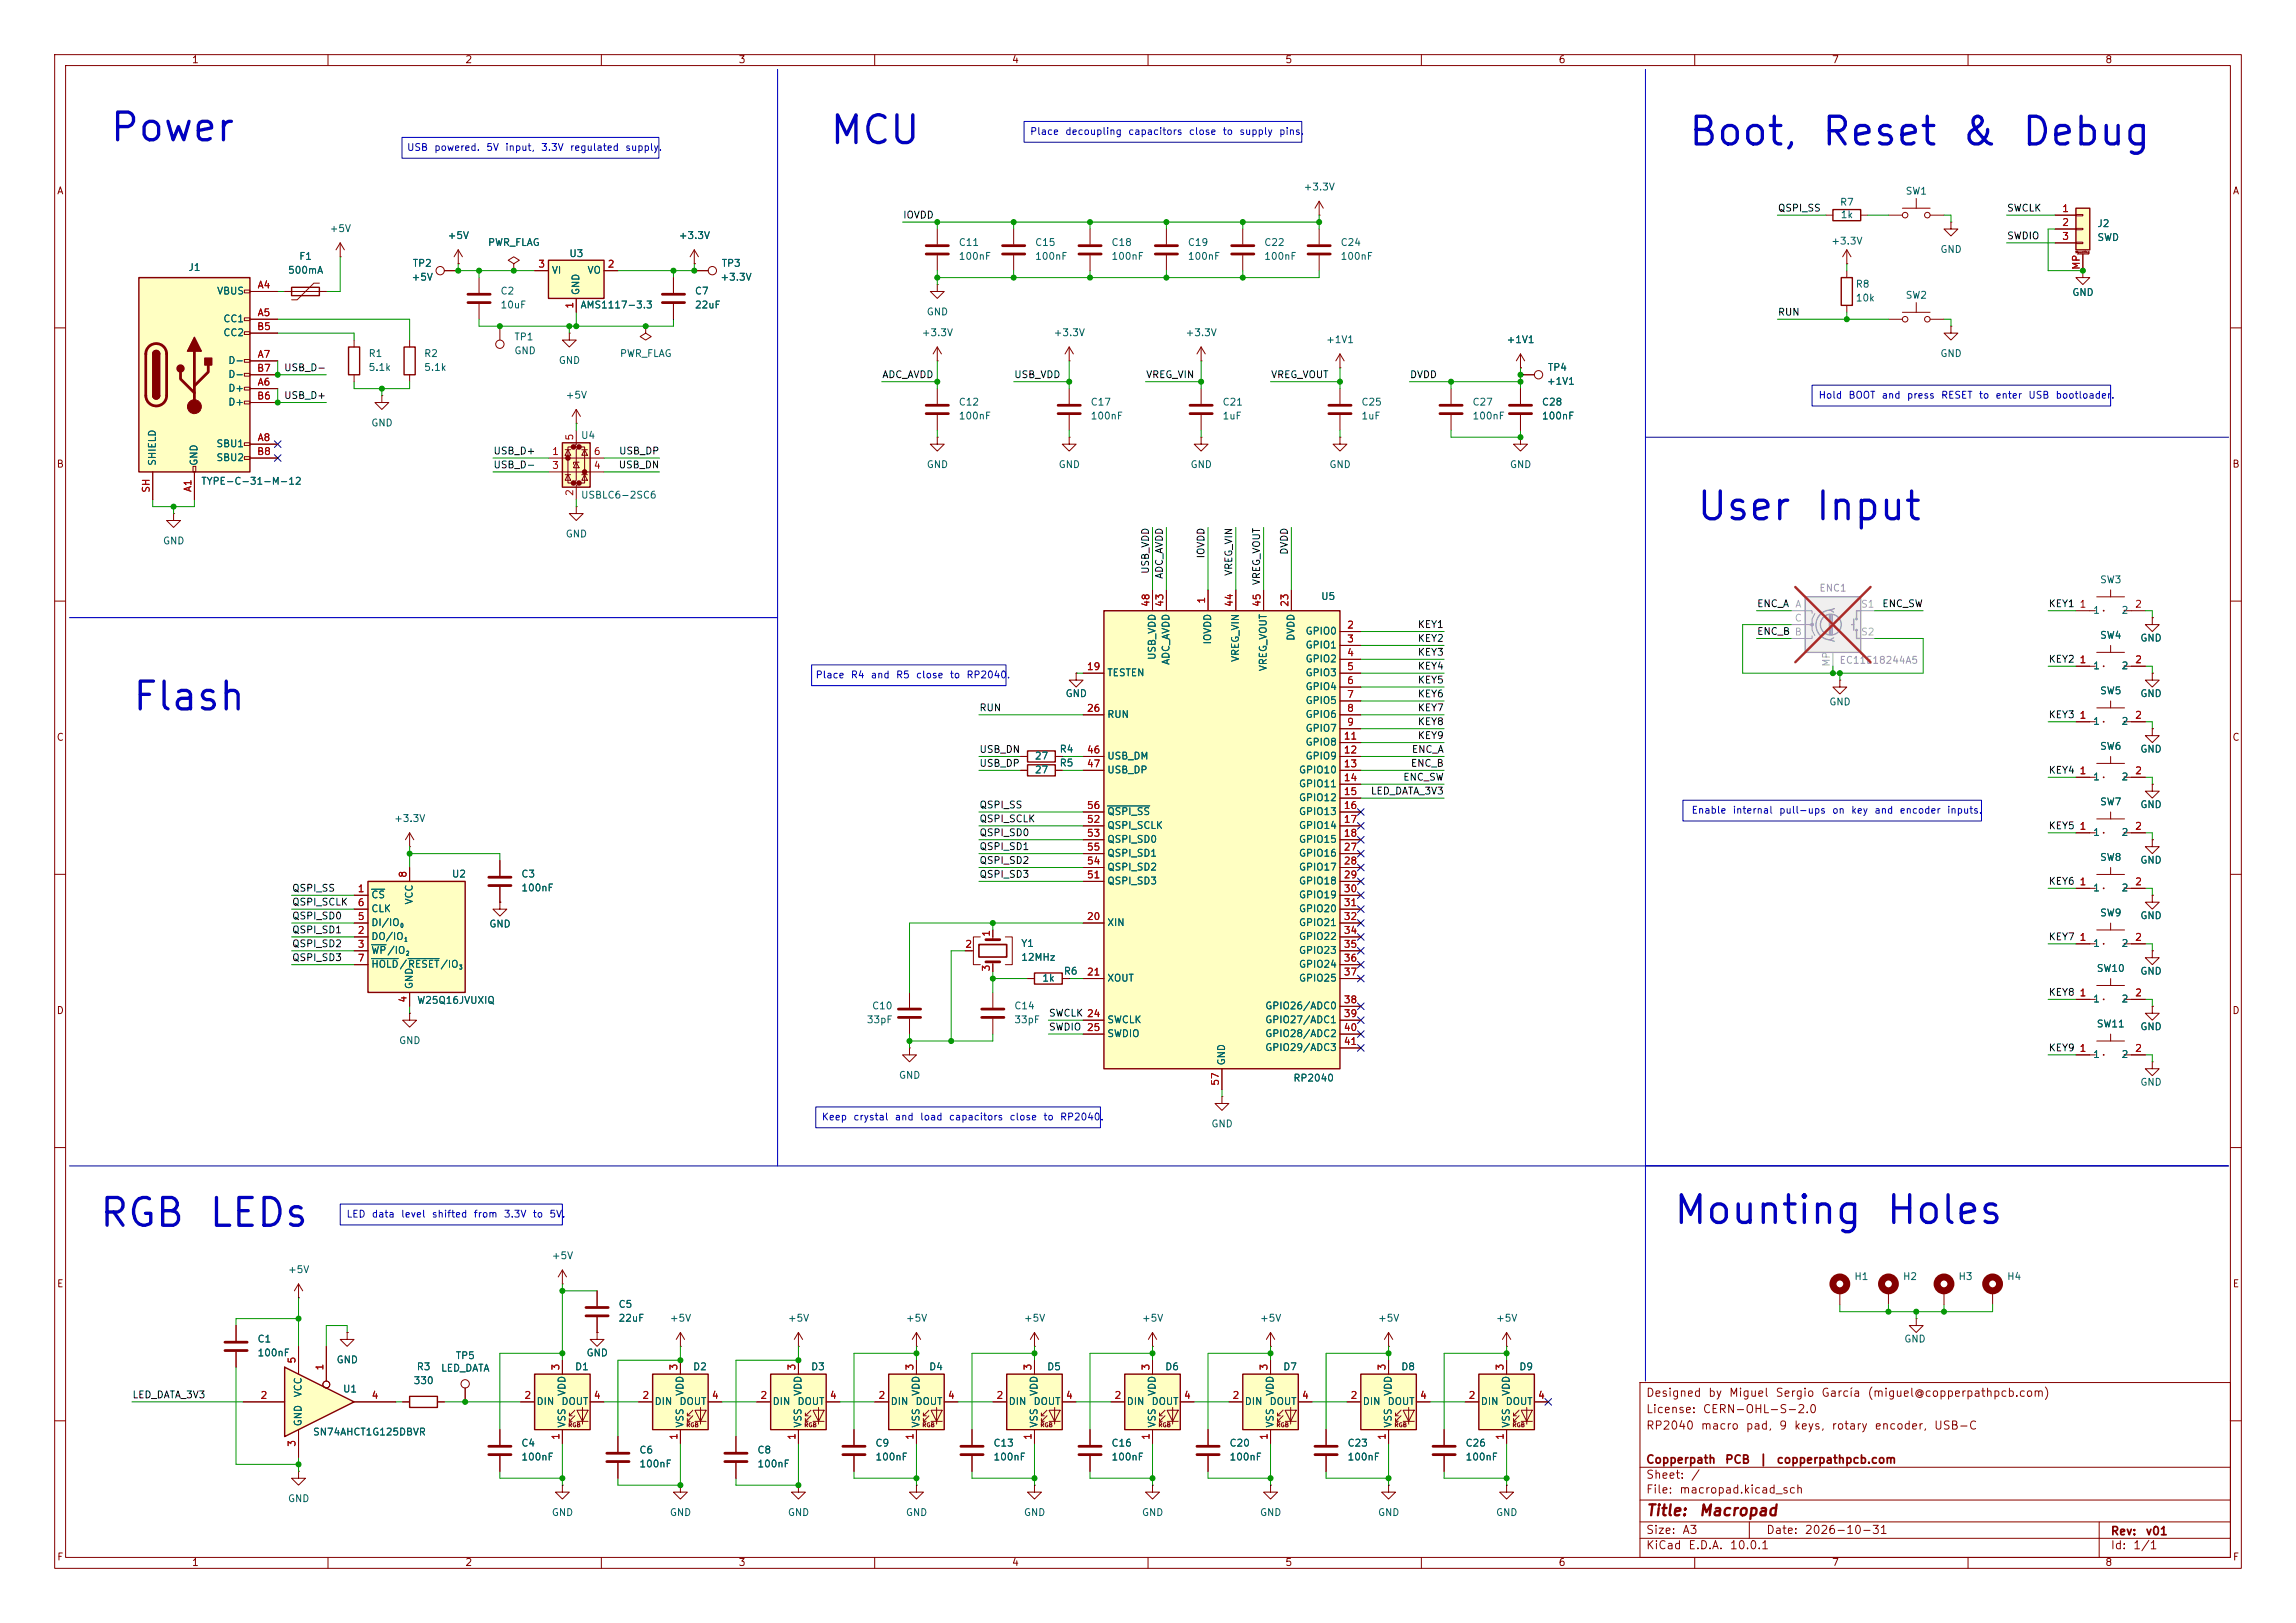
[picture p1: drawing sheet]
<svg xmlns="http://www.w3.org/2000/svg" width="420mm" height="297mm" viewBox="0 0 420 297" stroke-linecap="round" stroke-linejoin="round" font-family="sans-serif">
<defs><g id="words">
<g font-size="5.1" fill="#0000c2">
<text x="19.8" y="27.1">Power</text>
<text x="151.5" y="27.6">MCU</text>
<text x="308.6" y="27.9">Boot,</text>
<text x="332.9" y="27.9">Reset</text>
<text x="358.5" y="27.9">&amp;</text>
<text x="369.5" y="27.9">Debug</text>
<text x="310.1" y="96.5">User</text>
<text x="331.7" y="96.5">Input</text>
<text x="23.9" y="131.3">Flash</text>
<text x="17.9" y="225.7">RGB</text>
<text x="37.9" y="225.7">LEDs</text>
<text x="305.8" y="225.2">Mounting</text>
<text x="344.7" y="225.2">Holes</text>
</g>
<g font-size="2" fill="#840000">
<text x="301" y="277.9">Title:</text>
<text x="310.6" y="277.9">Macropad</text>
</g>
<g font-size="1.5" fill="#840000">
<text x="301" y="256">Designed</text>
<text x="312.4" y="256">by</text>
<text x="316.2" y="256">Miguel</text>
<text x="324.7" y="256">Sergio</text>
<text x="333" y="256">García</text>
<text x="341.5" y="256">(miguel@copperpathpcb.com)</text>
<text x="301" y="262">RP2040</text>
<text x="301" y="259">License:</text>
<text x="311" y="262">macro</text>
<text x="311.4" y="259">CERN-OHL-S-2.0</text>
<text x="319.2" y="262">pad,</text>
<text x="325.3" y="262">9</text>
<text x="328" y="262">keys,</text>
<text x="334.9" y="262">rotary</text>
<text x="342.8" y="262">encoder,</text>
<text x="353.7" y="262">USB-C</text>
<text x="301" y="268.2">Copperpath</text>
<text x="315.4" y="268.2">PCB</text>
<text x="321.7" y="268.2">|</text>
<text x="324.9" y="268.2">copperpathpcb.com</text>
<text x="301" y="273.7">File:</text>
<text x="301" y="271">Sheet:</text>
<text x="307.1" y="273.7">macropad.kicad_sch</text>
<text x="309.2" y="271">/</text>
<text x="301" y="281.1">Size:</text>
<text x="307.6" y="281.1">A3</text>
<text x="323" y="281.1">Date:</text>
<text x="330" y="281.1">2026-10-31</text>
<text x="386" y="281.3">Rev:</text>
<text x="392.4" y="281.3">v01</text>
<text x="301" y="283.9">KiCad</text>
<text x="308.7" y="283.9">E.D.A.</text>
<text x="316.3" y="283.9">10.0.1</text>
<text x="386" y="283.9">Id:</text>
<text x="390.1" y="283.9">1/1</text>
</g>
<g font-size="1.3" fill="#840000">
<text x="35" y="11.9">1</text>
<text x="85" y="11.9">2</text>
<text x="135" y="11.9">3</text>
<text x="185" y="11.9">4</text>
<text x="235" y="11.9">5</text>
<text x="285" y="11.9">6</text>
<text x="335" y="11.9">7</text>
<text x="385" y="11.9">8</text>
<text x="10.3" y="35.9">A</text>
<text x="408.3" y="35.9">A</text>
<text x="10.3" y="85.9">B</text>
<text x="408.2" y="85.9">B</text>
<text x="10.3" y="135.9">C</text>
<text x="408.2" y="135.9">C</text>
<text x="10.3" y="185.9">D</text>
<text x="408.2" y="185.9">D</text>
<text x="10.3" y="235.9">E</text>
<text x="408.3" y="235.9">E</text>
<text x="10.3" y="285.9">F</text>
<text x="35" y="286.9">1</text>
<text x="85" y="286.9">2</text>
<text x="135" y="286.9">3</text>
<text x="185" y="286.9">4</text>
<text x="235" y="286.9">5</text>
<text x="285" y="286.9">6</text>
<text x="335" y="286.9">7</text>
<text x="385" y="286.9">8</text>
<text x="408.3" y="285.9">F</text>
</g>
<g font-size="1.3" fill="#0000c2">
<text x="74.3" y="27.9">USB</text>
<text x="79.3" y="27.9">powered.</text>
<text x="88.8" y="27.9">5V</text>
<text x="92.3" y="27.9">input,</text>
<text x="98.9" y="27.9">3.3V</text>
<text x="104.1" y="27.9">regulated</text>
<text x="114.3" y="27.9">supply.</text>
<text x="188.3" y="25">Place</text>
<text x="194.8" y="25">decoupling</text>
<text x="206.3" y="25">capacitors</text>
<text x="217.4" y="25">close</text>
<text x="223.5" y="25">to</text>
<text x="226.6" y="25">supply</text>
<text x="233.9" y="25">pins.</text>
<text x="332.6" y="73.3">Hold</text>
<text x="338" y="73.3">BOOT</text>
<text x="344.1" y="73.3">and</text>
<text x="348.7" y="73.3">press</text>
<text x="355" y="73.3">RESET</text>
<text x="361.9" y="73.3">to</text>
<text x="364.9" y="73.3">enter</text>
<text x="370.9" y="73.3">USB</text>
<text x="375.9" y="73.3">bootloader.</text>
<text x="149.1" y="124.4">Place</text>
<text x="155.5" y="124.4">R4</text>
<text x="159.2" y="124.4">and</text>
<text x="163.8" y="124.4">R5</text>
<text x="167.4" y="124.4">close</text>
<text x="173.6" y="124.4">to</text>
<text x="176.7" y="124.4">RP2040.</text>
<text x="309.3" y="149.2">Enable</text>
<text x="316.8" y="149.2">internal</text>
<text x="325.3" y="149.2">pull-ups</text>
<text x="335" y="149.2">on</text>
<text x="338.5" y="149.2">key</text>
<text x="342.8" y="149.2">and</text>
<text x="347.4" y="149.2">encoder</text>
<text x="356" y="149.2">inputs.</text>
<text x="150.2" y="205.3">Keep</text>
<text x="156" y="205.3">crystal</text>
<text x="163.6" y="205.3">and</text>
<text x="168.2" y="205.3">load</text>
<text x="173.5" y="205.3">capacitors</text>
<text x="184.6" y="205.3">close</text>
<text x="190.7" y="205.3">to</text>
<text x="193.8" y="205.3">RP2040.</text>
<text x="63.3" y="223.1">LED</text>
<text x="67.9" y="223.1">data</text>
<text x="73.2" y="223.1">level</text>
<text x="78.9" y="223.1">shifted</text>
<text x="86.5" y="223.1">from</text>
<text x="92.1" y="223.1">3.3V</text>
<text x="97.3" y="223.1">to</text>
<text x="100.4" y="223.1">5V.</text>
</g>
<g font-size="1.3" fill="#006464">
<text x="238.4" y="35.2">+3.3V</text>
<text x="348.5" y="35.9">SW1</text>
<text x="336.5" y="37.9">R7</text>
<text x="336.6" y="40.2">1k</text>
<text x="383.5" y="41.9">J2</text>
<text x="54.6" y="47.9">F1</text>
<text x="60.2" y="42.8">+5V</text>
<text x="81.8" y="44">+5V</text>
<text x="89.2" y="45.3">PWR_FLAG</text>
<text x="104" y="47.3">U3</text>
<text x="124.1" y="44">+3.3V</text>
<text x="175.3" y="47.9">100nF</text>
<text x="175.3" y="45.3">C11</text>
<text x="189.2" y="47.9">100nF</text>
<text x="189.2" y="45.3">C15</text>
<text x="203.2" y="47.9">100nF</text>
<text x="203.2" y="45.3">C18</text>
<text x="217.2" y="47.9">100nF</text>
<text x="217.2" y="45.3">C19</text>
<text x="231.1" y="47.9">100nF</text>
<text x="231.1" y="45.3">C22</text>
<text x="245.1" y="47.9">100nF</text>
<text x="245.1" y="45.3">C24</text>
<text x="334.9" y="45.1">+3.3V</text>
<text x="354.8" y="46.6">GND</text>
<text x="383.5" y="44.4">SWD</text>
<text x="34.4" y="49.9">J1</text>
<text x="52.6" y="50.4">500mA</text>
<text x="75.2" y="51.7">+5V</text>
<text x="75.4" y="49.1">TP2</text>
<text x="100.8" y="50.4">VI</text>
<text x="107.4" y="50.4">VO</text>
<text x="131.7" y="51.7">+3.3V</text>
<text x="131.9" y="49.1">TP3</text>
<text x="339.4" y="52.9">R8</text>
<text x="39.6" y="54.2">VBUS</text>
<text x="40.8" y="59.3">CC1</text>
<text x="91.4" y="54.2">C2</text>
<text x="91.4" y="56.7">10uF</text>
<text x="106.1" y="56.7">AMS1117-3.3</text>
<text x="106.3" y="54.1" transform="rotate(-90 106.3 54.1)">GND</text>
<text x="127" y="54.2">C7</text>
<text x="127" y="56.7">22uF</text>
<text x="169.4" y="58">GND</text>
<text x="339.4" y="55.5">10k</text>
<text x="348.5" y="55">SW2</text>
<text x="379" y="54.5">GND</text>
<text x="40.8" y="61.8">CC2</text>
<text x="67.3" y="65.6">R1</text>
<text x="77.5" y="65.6">R2</text>
<text x="94" y="62.6">TP1</text>
<text x="94" y="65.1">GND</text>
<text x="113.3" y="65.6">PWR_FLAG</text>
<text x="168.5" y="61.8">+3.3V</text>
<text x="192.6" y="61.8">+3.3V</text>
<text x="216.8" y="61.8">+3.3V</text>
<text x="242.5" y="63.1">+1V1</text>
<text x="275.5" y="63.1">+1V1</text>
<text x="354.8" y="65.6">GND</text>
<text x="41.7" y="72">D+</text>
<text x="41.7" y="66.9">D-</text>
<text x="41.7" y="69.4">D-</text>
<text x="67.3" y="68.2">5.1k</text>
<text x="77.5" y="68.2">5.1k</text>
<text x="102.1" y="66.9">GND</text>
<text x="282.9" y="70.7">+1V1</text>
<text x="283" y="68.2">TP4</text>
<text x="41.7" y="74.5">D+</text>
<text x="103.4" y="73.3">+5V</text>
<text x="175.3" y="77.1">100nF</text>
<text x="175.3" y="74.5">C12</text>
<text x="199.4" y="77.1">100nF</text>
<text x="199.4" y="74.5">C17</text>
<text x="223.5" y="77.1">1uF</text>
<text x="223.5" y="74.5">C21</text>
<text x="248.9" y="77.1">1uF</text>
<text x="248.9" y="74.5">C25</text>
<text x="269.2" y="77.1">100nF</text>
<text x="269.2" y="74.5">C27</text>
<text x="281.9" y="77.1">100nF</text>
<text x="281.9" y="74.5">C28</text>
<text x="39.5" y="82.1">SBU1</text>
<text x="67.8" y="78.3">GND</text>
<text x="106.2" y="80.6">U4</text>
<text x="28.8" y="85.3" transform="rotate(-90 28.8 85.3)">SHIELD</text>
<text x="36.4" y="85.3" transform="rotate(-90 36.4 85.3)">GND</text>
<text x="36.7" y="89">TYPE-C-31-M-12</text>
<text x="39.5" y="84.7">SBU2</text>
<text x="169.4" y="86">GND</text>
<text x="193.5" y="86">GND</text>
<text x="217.7" y="86">GND</text>
<text x="243.1" y="86">GND</text>
<text x="276.1" y="86">GND</text>
<text x="106.2" y="91.5">USBLC6-2SC6</text>
<text x="29.7" y="99.9">GND</text>
<text x="103.4" y="98.7">GND</text>
<text x="384" y="107">SW3</text>
<text x="241.6" y="110.1">U5</text>
<text x="382.8" y="112.6">1</text>
<text x="388" y="112.6">2</text>
<text x="221.8" y="118" transform="rotate(-90 221.8 118)">IOVDD</text>
<text x="237.1" y="117.4" transform="rotate(-90 237.1 117.4)">DVDD</text>
<text x="238.7" y="116.4">GPIO0</text>
<text x="238.7" y="119">GPIO1</text>
<text x="384" y="117.2">SW4</text>
<text x="391.4" y="117.7">GND</text>
<text x="202.4" y="124.1">TESTEN</text>
<text x="211.7" y="120.9" transform="rotate(-90 211.7 120.9)">USB_VDD</text>
<text x="214.2" y="121.8" transform="rotate(-90 214.2 121.8)">ADC_AVDD</text>
<text x="226.9" y="121.2" transform="rotate(-90 226.9 121.2)">VREG_VIN</text>
<text x="232" y="122.9" transform="rotate(-90 232 122.9)">VREG_VOUT</text>
<text x="238.7" y="121.5">GPIO2</text>
<text x="238.7" y="124.1">GPIO3</text>
<text x="382.8" y="122.8">1</text>
<text x="388" y="122.8">2</text>
<text x="194.8" y="127.9">GND</text>
<text x="202.4" y="131.7">RUN</text>
<text x="238.7" y="126.6">GPIO4</text>
<text x="238.7" y="129.1">GPIO5</text>
<text x="238.7" y="131.7">GPIO6</text>
<text x="334.5" y="129.4">GND</text>
<text x="384" y="127.4">SW5</text>
<text x="391.4" y="127.9">GND</text>
<text x="238.7" y="134.2">GPIO7</text>
<text x="238.7" y="136.8">GPIO8</text>
<text x="382.8" y="132.9">1</text>
<text x="384" y="137.5">SW6</text>
<text x="388" y="132.9">2</text>
<text x="189.2" y="139.3">27</text>
<text x="189.2" y="141.8">27</text>
<text x="193.7" y="138">R4</text>
<text x="193.7" y="140.6">R5</text>
<text x="202.4" y="139.3">USB_DM</text>
<text x="202.4" y="141.8">USB_DP</text>
<text x="237.5" y="141.8">GPIO10</text>
<text x="238.7" y="139.3">GPIO9</text>
<text x="382.8" y="143.1">1</text>
<text x="388" y="143.1">2</text>
<text x="391.4" y="138">GND</text>
<text x="202.4" y="149.5">QSPI_SS</text>
<text x="237.5" y="144.4">GPIO11</text>
<text x="237.5" y="146.9">GPIO12</text>
<text x="237.5" y="149.5">GPIO13</text>
<text x="384" y="147.7">SW7</text>
<text x="391.4" y="148.2">GND</text>
<text x="72" y="150.7">+3.3V</text>
<text x="202.4" y="152">QSPI_SCLK</text>
<text x="202.4" y="154.5">QSPI_SD0</text>
<text x="237.5" y="152">GPIO14</text>
<text x="237.5" y="154.5">GPIO15</text>
<text x="382.8" y="153.3">1</text>
<text x="388" y="153.3">2</text>
<text x="82.6" y="160.9">U2</text>
<text x="95.3" y="160.9">C3</text>
<text x="202.4" y="159.6">QSPI_SD2</text>
<text x="202.4" y="157.1">QSPI_SD1</text>
<text x="237.5" y="157.1">GPIO16</text>
<text x="237.5" y="159.6">GPIO17</text>
<text x="384" y="157.8">SW8</text>
<text x="391.4" y="158.3">GND</text>
<text x="67.8" y="164.7">CS</text>
<text x="67.8" y="167.2">CLK</text>
<text x="75.8" y="165.6" transform="rotate(-90 75.8 165.6)">VCC</text>
<text x="95.3" y="163.4">100nF</text>
<text x="202.4" y="162.2">QSPI_SD3</text>
<text x="237.5" y="162.2">GPIO18</text>
<text x="237.5" y="164.7">GPIO19</text>
<text x="237.5" y="167.2">GPIO20</text>
<text x="382.8" y="163.4">1</text>
<text x="384" y="168">SW9</text>
<text x="388" y="163.4">2</text>
<text x="67.8" y="172.3">DO/IO</text>
<text x="67.8" y="169.8">DI/IO</text>
<text x="89.4" y="170">GND</text>
<text x="186.7" y="173.6">Y1</text>
<text x="202.4" y="169.8">XIN</text>
<text x="237.5" y="169.8">GPIO21</text>
<text x="237.5" y="172.3">GPIO22</text>
<text x="382.8" y="173.6">1</text>
<text x="388" y="173.6">2</text>
<text x="391.4" y="168.5">GND</text>
<text x="67.8" y="174.9">WP/IO</text>
<text x="67.8" y="177.4">HOLD/RESET/IO</text>
<text x="186.7" y="176.1">12MHz</text>
<text x="190.5" y="179.9">1k</text>
<text x="194.5" y="178.7">R6</text>
<text x="202.4" y="179.9">XOUT</text>
<text x="237.5" y="174.9">GPIO23</text>
<text x="237.5" y="177.4">GPIO24</text>
<text x="237.5" y="179.9">GPIO25</text>
<text x="383.4" y="178.2">SW10</text>
<text x="391.4" y="178.7">GND</text>
<text x="75.8" y="181.1" transform="rotate(-90 75.8 181.1)">GND</text>
<text x="76.2" y="184">W25Q16JVUXIQ</text>
<text x="159.4" y="185">C10</text>
<text x="185.4" y="185">C14</text>
<text x="231.3" y="185">GPIO26/ADC0</text>
<text x="382.8" y="183.7">1</text>
<text x="388" y="183.7">2</text>
<text x="72.9" y="191.4">GND</text>
<text x="158.5" y="187.6">33pF</text>
<text x="185.4" y="187.6">33pF</text>
<text x="202.4" y="187.6">SWCLK</text>
<text x="202.4" y="190.1">SWDIO</text>
<text x="231.3" y="187.6">GPIO27/ADC1</text>
<text x="231.3" y="190.1">GPIO28/ADC2</text>
<text x="383.4" y="188.3">SW11</text>
<text x="391.4" y="188.8">GND</text>
<text x="164.3" y="197.7">GND</text>
<text x="224.4" y="195.1" transform="rotate(-90 224.4 195.1)">GND</text>
<text x="231.3" y="192.6">GPIO29/ADC3</text>
<text x="382.8" y="193.9">1</text>
<text x="388" y="193.9">2</text>
<text x="236.5" y="198.2">RP2040</text>
<text x="391.4" y="199">GND</text>
<text x="221.5" y="206.6">GND</text>
<text x="52.6" y="233.3">+5V</text>
<text x="100.8" y="230.7">+5V</text>
<text x="113" y="239.6">C5</text>
<text x="339.1" y="234.5">H1</text>
<text x="348" y="234.5">H2</text>
<text x="358.1" y="234.5">H3</text>
<text x="367" y="234.5">H4</text>
<text x="47" y="246">C1</text>
<text x="113" y="242.2">22uF</text>
<text x="122.4" y="242.2">+5V</text>
<text x="144" y="242.2">+5V</text>
<text x="165.6" y="242.2">+5V</text>
<text x="187.2" y="242.2">+5V</text>
<text x="208.8" y="242.2">+5V</text>
<text x="230.4" y="242.2">+5V</text>
<text x="252" y="242.2">+5V</text>
<text x="273.6" y="242.2">+5V</text>
<text x="348.2" y="246">GND</text>
<text x="47" y="248.5">100nF</text>
<text x="61.5" y="249.8">GND</text>
<text x="76.1" y="251.1">R3</text>
<text x="80.6" y="251.3">LED_DATA</text>
<text x="83.3" y="249">TP5</text>
<text x="105.1" y="251.1">D1</text>
<text x="107.2" y="248.5">GND</text>
<text x="126.7" y="251.1">D2</text>
<text x="148.3" y="251.1">D3</text>
<text x="169.9" y="251.1">D4</text>
<text x="191.4" y="251.1">D5</text>
<text x="213" y="251.1">D6</text>
<text x="234.6" y="251.1">D7</text>
<text x="256.2" y="251.1">D8</text>
<text x="277.8" y="251.1">D9</text>
<text x="55.5" y="255.8" transform="rotate(-90 55.5 255.8)">VCC</text>
<text x="62.6" y="255.1">U1</text>
<text x="75.6" y="253.6">330</text>
<text x="98" y="257.4">DIN</text>
<text x="102.6" y="257.4">DOUT</text>
<text x="103.7" y="255.5" transform="rotate(-90 103.7 255.5)">VDD</text>
<text x="119.6" y="257.4">DIN</text>
<text x="124.2" y="257.4">DOUT</text>
<text x="125.3" y="255.5" transform="rotate(-90 125.3 255.5)">VDD</text>
<text x="141.2" y="257.4">DIN</text>
<text x="145.8" y="257.4">DOUT</text>
<text x="146.9" y="255.5" transform="rotate(-90 146.9 255.5)">VDD</text>
<text x="162.8" y="257.4">DIN</text>
<text x="167.4" y="257.4">DOUT</text>
<text x="168.5" y="255.5" transform="rotate(-90 168.5 255.5)">VDD</text>
<text x="184.4" y="257.4">DIN</text>
<text x="189" y="257.4">DOUT</text>
<text x="190.1" y="255.5" transform="rotate(-90 190.1 255.5)">VDD</text>
<text x="206" y="257.4">DIN</text>
<text x="210.5" y="257.4">DOUT</text>
<text x="211.7" y="255.5" transform="rotate(-90 211.7 255.5)">VDD</text>
<text x="227.6" y="257.4">DIN</text>
<text x="232.1" y="257.4">DOUT</text>
<text x="233.3" y="255.5" transform="rotate(-90 233.3 255.5)">VDD</text>
<text x="249.2" y="257.4">DIN</text>
<text x="253.7" y="257.4">DOUT</text>
<text x="254.9" y="255.5" transform="rotate(-90 254.9 255.5)">VDD</text>
<text x="270.8" y="257.4">DIN</text>
<text x="275.3" y="257.4">DOUT</text>
<text x="276.5" y="255.5" transform="rotate(-90 276.5 255.5)">VDD</text>
<text x="55.5" y="261.1" transform="rotate(-90 55.5 261.1)">GND</text>
<text x="57.2" y="263">SN74AHCT1G125DBVR</text>
<text x="103.7" y="261.4" transform="rotate(-90 103.7 261.4)">VSS</text>
<text x="125.3" y="261.4" transform="rotate(-90 125.3 261.4)">VSS</text>
<text x="146.9" y="261.4" transform="rotate(-90 146.9 261.4)">VSS</text>
<text x="168.5" y="261.4" transform="rotate(-90 168.5 261.4)">VSS</text>
<text x="190.1" y="261.4" transform="rotate(-90 190.1 261.4)">VSS</text>
<text x="211.7" y="261.4" transform="rotate(-90 211.7 261.4)">VSS</text>
<text x="233.3" y="261.4" transform="rotate(-90 233.3 261.4)">VSS</text>
<text x="254.9" y="261.4" transform="rotate(-90 254.9 261.4)">VSS</text>
<text x="276.5" y="261.4" transform="rotate(-90 276.5 261.4)">VSS</text>
<text x="95.3" y="265">C4</text>
<text x="95.3" y="267.6">100nF</text>
<text x="116.8" y="266.3">C6</text>
<text x="116.8" y="268.8">100nF</text>
<text x="138.4" y="266.3">C8</text>
<text x="138.4" y="268.8">100nF</text>
<text x="160" y="265">C9</text>
<text x="160" y="267.6">100nF</text>
<text x="181.6" y="267.6">100nF</text>
<text x="181.6" y="265">C13</text>
<text x="203.2" y="267.6">100nF</text>
<text x="203.2" y="265">C16</text>
<text x="224.8" y="267.6">100nF</text>
<text x="224.8" y="265">C20</text>
<text x="246.4" y="267.6">100nF</text>
<text x="246.4" y="265">C23</text>
<text x="268" y="267.6">100nF</text>
<text x="268" y="265">C26</text>
<text x="52.6" y="275.2">GND</text>
<text x="100.8" y="277.7">GND</text>
<text x="122.4" y="277.7">GND</text>
<text x="144" y="277.7">GND</text>
<text x="165.6" y="277.7">GND</text>
<text x="187.2" y="277.7">GND</text>
<text x="208.8" y="277.7">GND</text>
<text x="230.4" y="277.7">GND</text>
<text x="252" y="277.7">GND</text>
<text x="273.6" y="277.7">GND</text>
</g>
<g font-size="1.3" fill="#0f0f0f">
<text x="165.1" y="40.3">IOVDD</text>
<text x="325.1" y="39">QSPI_SS</text>
<text x="367" y="39">SWCLK</text>
<text x="367" y="44.1">SWDIO</text>
<text x="325.1" y="58.1">RUN</text>
<text x="51.9" y="68.2">USB_D-</text>
<text x="161.3" y="69.5">ADC_AVDD</text>
<text x="185.4" y="69.5">USB_VDD</text>
<text x="209.5" y="69.5">VREG_VIN</text>
<text x="232.4" y="69.5">VREG_VOUT</text>
<text x="257.8" y="69.5">DVDD</text>
<text x="51.9" y="73.3">USB_D+</text>
<text x="90.2" y="83.5">USB_D+</text>
<text x="113.1" y="83.5">USB_DP</text>
<text x="90.2" y="86">USB_D-</text>
<text x="113.1" y="86">USB_DN</text>
<text x="235.9" y="101.6" transform="rotate(-90 235.9 101.6)">DVDD</text>
<text x="210.5" y="105.1" transform="rotate(-90 210.5 105.1)">USB_VDD</text>
<text x="213" y="106" transform="rotate(-90 213 106)">ADC_AVDD</text>
<text x="220.6" y="102.3" transform="rotate(-90 220.6 102.3)">IOVDD</text>
<text x="225.7" y="105.5" transform="rotate(-90 225.7 105.5)">VREG_VIN</text>
<text x="230.8" y="107.2" transform="rotate(-90 230.8 107.2)">VREG_VOUT</text>
<text x="321.3" y="111.4">ENC_A</text>
<text x="344.2" y="111.4">ENC_SW</text>
<text x="374.6" y="111.4">KEY1</text>
<text x="259.2" y="117.8">KEY2</text>
<text x="259.2" y="115.2">KEY1</text>
<text x="321.3" y="116.5">ENC_B B</text>
<text x="259.2" y="122.8">KEY4</text>
<text x="259.2" y="120.3">KEY3</text>
<text x="259.2" y="125.4">KEY5</text>
<text x="374.6" y="121.6">KEY2</text>
<text x="179.1" y="130.5">RUN</text>
<text x="259.2" y="127.9">KEY6</text>
<text x="259.2" y="130.5">KEY7</text>
<text x="374.6" y="131.7">KEY3</text>
<text x="259.2" y="135.5">KEY9</text>
<text x="259.2" y="133">KEY8</text>
<text x="179.1" y="138.1">USB_DN</text>
<text x="179.1" y="140.6">USB_DP</text>
<text x="256.6" y="143.2">ENC_SW</text>
<text x="258" y="140.6">ENC_B</text>
<text x="258.2" y="138.1">ENC_A</text>
<text x="374.6" y="141.9">KEY4</text>
<text x="179.1" y="148.2">QSPI_SS</text>
<text x="250.7" y="145.7">LED_DATA_3V3</text>
<text x="179.1" y="150.8">QSPI_SCLK</text>
<text x="179.1" y="153.3">QSPI_SD0</text>
<text x="179.1" y="155.9">QSPI_SD1</text>
<text x="374.6" y="152.1">KEY5</text>
<text x="179.1" y="160.9">QSPI_SD3</text>
<text x="179.1" y="158.4">QSPI_SD2</text>
<text x="53.3" y="163.5">QSPI_SS</text>
<text x="53.3" y="166">QSPI_SCLK</text>
<text x="374.6" y="162.2">KEY6</text>
<text x="53.3" y="171.1">QSPI_SD1</text>
<text x="53.3" y="168.6">QSPI_SD0</text>
<text x="53.3" y="173.6">QSPI_SD2</text>
<text x="374.6" y="172.4">KEY7</text>
<text x="53.3" y="176.2">QSPI_SD3</text>
<text x="374.6" y="182.5">KEY8</text>
<text x="191.8" y="186.3">SWCLK 24</text>
<text x="191.8" y="188.9">SWDIO 25</text>
<text x="374.6" y="192.7">KEY9</text>
<text x="24.1" y="256.2">LED_DATA_3V3</text>
</g>
<g font-size="1.3" fill="#a90000">
<text x="377.1" y="39.1">1</text>
<text x="377.1" y="41.7">2</text>
<text x="377.1" y="44.2">3</text>
<text x="47" y="53.1">A4</text>
<text x="98.4" y="49.3">3</text>
<text x="111.1" y="49.3">2</text>
<text x="380.7" y="49.5" transform="rotate(-90 380.7 49.5)">MP</text>
<text x="47" y="58.2">A5</text>
<text x="105.2" y="56.6" transform="rotate(-90 105.2 56.6)">1</text>
<text x="46.9" y="60.7">B5</text>
<text x="47" y="65.8">A7</text>
<text x="46.9" y="68.3">B7</text>
<text x="47" y="70.9">A6</text>
<text x="46.9" y="73.4">B6</text>
<text x="46.9" y="83.6">B8</text>
<text x="47" y="81">A8</text>
<text x="100.9" y="83.6">1</text>
<text x="105.2" y="80.7" transform="rotate(-90 105.2 80.7)">5</text>
<text x="108.5" y="83.6">6</text>
<text x="100.9" y="86.1">3</text>
<text x="108.5" y="86.1">4</text>
<text x="27.7" y="90.3" transform="rotate(-90 27.7 90.3)">SH</text>
<text x="35.3" y="90.2" transform="rotate(-90 35.3 90.2)">A1</text>
<text x="105.2" y="90.9" transform="rotate(-90 105.2 90.9)">2</text>
<text x="210.6" y="111.2" transform="rotate(-90 210.6 111.2)">48</text>
<text x="213.1" y="111.2" transform="rotate(-90 213.1 111.2)">43</text>
<text x="220.7" y="110.6" transform="rotate(-90 220.7 110.6)">1</text>
<text x="225.8" y="111.2" transform="rotate(-90 225.8 111.2)">44</text>
<text x="230.9" y="111.2" transform="rotate(-90 230.9 111.2)">45</text>
<text x="236" y="111.2" transform="rotate(-90 236 111.2)">23</text>
<text x="380.3" y="111.5">1</text>
<text x="390.5" y="111.5">2</text>
<text x="246.3" y="115.3">2</text>
<text x="246.3" y="117.9">3</text>
<text x="198.7" y="122.9">19</text>
<text x="246.3" y="120.4">4</text>
<text x="246.3" y="122.9">5</text>
<text x="246.3" y="125.5">6</text>
<text x="380.3" y="121.7">1</text>
<text x="390.5" y="121.7">2</text>
<text x="198.7" y="130.6">26</text>
<text x="246.3" y="128">7</text>
<text x="246.3" y="130.6">8</text>
<text x="380.3" y="131.8">1</text>
<text x="390.5" y="131.8">2</text>
<text x="245.7" y="135.6">11</text>
<text x="246.3" y="133.1">9</text>
<text x="198.7" y="138.2">46</text>
<text x="198.7" y="140.7">47</text>
<text x="245.7" y="138.2">12</text>
<text x="245.7" y="140.7">13</text>
<text x="245.7" y="143.3">14</text>
<text x="380.3" y="142">1</text>
<text x="390.5" y="142">2</text>
<text x="198.7" y="148.3">56</text>
<text x="245.7" y="145.8">15</text>
<text x="245.7" y="148.3">16</text>
<text x="198.7" y="150.9">52</text>
<text x="198.7" y="153.4">53</text>
<text x="198.7" y="156">55</text>
<text x="245.7" y="150.9">17</text>
<text x="245.7" y="153.4">18</text>
<text x="245.7" y="156">27</text>
<text x="380.3" y="152.1">1</text>
<text x="390.5" y="152.1">2</text>
<text x="74.7" y="160.7" transform="rotate(-90 74.7 160.7)">8</text>
<text x="198.7" y="161">51</text>
<text x="198.7" y="158.5">54</text>
<text x="245.7" y="158.5">28</text>
<text x="245.7" y="161">29</text>
<text x="65.3" y="163.6">1</text>
<text x="65.3" y="166.1">6</text>
<text x="245.7" y="163.6">30</text>
<text x="245.7" y="166.1">31</text>
<text x="380.3" y="162.3">1</text>
<text x="390.5" y="162.3">2</text>
<text x="65.3" y="171.2">2</text>
<text x="65.3" y="173.7">3</text>
<text x="65.3" y="168.7">5</text>
<text x="176.5" y="173.7">2</text>
<text x="181.4" y="171.5" transform="rotate(-90 181.4 171.5)">1</text>
<text x="198.7" y="168.7">20</text>
<text x="245.7" y="168.7">32</text>
<text x="245.7" y="171.2">34</text>
<text x="245.7" y="173.7">35</text>
<text x="380.3" y="172.5">1</text>
<text x="390.5" y="172.5">2</text>
<text x="65.3" y="176.3">7</text>
<text x="181.4" y="177.9" transform="rotate(-90 181.4 177.9)">3</text>
<text x="198.7" y="178.8">21</text>
<text x="245.7" y="176.3">36</text>
<text x="245.7" y="178.8">37</text>
<text x="74.7" y="183.6" transform="rotate(-90 74.7 183.6)">4</text>
<text x="245.7" y="183.9">38</text>
<text x="380.3" y="182.6">1</text>
<text x="390.5" y="182.6">2</text>
<text x="198.7" y="186.4">24</text>
<text x="198.7" y="189">25</text>
<text x="245.7" y="186.4">39</text>
<text x="245.7" y="189">40</text>
<text x="245.7" y="191.5">41</text>
<text x="380.3" y="192.8">1</text>
<text x="390.5" y="192.8">2</text>
<text x="223.3" y="198.8" transform="rotate(-90 223.3 198.8)">57</text>
<text x="54.4" y="249.6" transform="rotate(-90 54.4 249.6)">5</text>
<text x="59.4" y="250.9" transform="rotate(-90 59.4 250.9)">1</text>
<text x="102.6" y="250.9" transform="rotate(-90 102.6 250.9)">3</text>
<text x="124.2" y="250.9" transform="rotate(-90 124.2 250.9)">3</text>
<text x="145.8" y="250.9" transform="rotate(-90 145.8 250.9)">3</text>
<text x="167.4" y="250.9" transform="rotate(-90 167.4 250.9)">3</text>
<text x="189" y="250.9" transform="rotate(-90 189 250.9)">3</text>
<text x="210.6" y="250.9" transform="rotate(-90 210.6 250.9)">3</text>
<text x="232.2" y="250.9" transform="rotate(-90 232.2 250.9)">3</text>
<text x="253.7" y="250.9" transform="rotate(-90 253.7 250.9)">3</text>
<text x="275.3" y="250.9" transform="rotate(-90 275.3 250.9)">3</text>
<text x="47.6" y="256.3">2</text>
<text x="67.9" y="256.3">4</text>
<text x="95.8" y="256.3">2</text>
<text x="108.5" y="256.3">4</text>
<text x="117.4" y="256.3">2</text>
<text x="130.1" y="256.3">4</text>
<text x="139" y="256.3">2</text>
<text x="151.7" y="256.3">4</text>
<text x="160.6" y="256.3">2</text>
<text x="173.3" y="256.3">4</text>
<text x="182.2" y="256.3">2</text>
<text x="194.9" y="256.3">4</text>
<text x="203.8" y="256.3">2</text>
<text x="216.5" y="256.3">4</text>
<text x="225.4" y="256.3">2</text>
<text x="238.1" y="256.3">4</text>
<text x="246.9" y="256.3">2</text>
<text x="259.6" y="256.3">4</text>
<text x="268.5" y="256.3">2</text>
<text x="281.2" y="256.3">4</text>
<text x="102.6" y="263.6" transform="rotate(-90 102.6 263.6)">1</text>
<text x="124.2" y="263.6" transform="rotate(-90 124.2 263.6)">1</text>
<text x="145.8" y="263.6" transform="rotate(-90 145.8 263.6)">1</text>
<text x="167.4" y="263.6" transform="rotate(-90 167.4 263.6)">1</text>
<text x="189" y="263.6" transform="rotate(-90 189 263.6)">1</text>
<text x="210.6" y="263.6" transform="rotate(-90 210.6 263.6)">1</text>
<text x="232.2" y="263.6" transform="rotate(-90 232.2 263.6)">1</text>
<text x="253.7" y="263.6" transform="rotate(-90 253.7 263.6)">1</text>
<text x="275.3" y="263.6" transform="rotate(-90 275.3 263.6)">1</text>
<text x="54.4" y="264.9" transform="rotate(-90 54.4 264.9)">3</text>
</g>
<g font-size="1.3" fill="#aaa">
<text x="328.3" y="111.5">A</text>
<text x="340.3" y="111.5">S1</text>
<text x="328.2" y="114">C</text>
<text x="340.3" y="116.6">S2</text>
<text x="335" y="122.1" transform="rotate(-90 335 122.1)">MP</text>
</g>
<g font-size="1.3" fill="#989898">
<text x="332.7" y="108.6">ENC1</text>
<text x="336.4" y="121.8">EC11E18244A5</text>
</g>
<g font-size=".8" fill="#006464">
<text x="73.2" y="170">0</text>
<text x="73.9" y="172.5">1</text>
<text x="74.2" y="175">2</text>
<text x="83.9" y="177.6">3</text>
</g>
<g font-size=".8" fill="#840000">
<text x="103.9" y="261.3">RGB</text>
<text x="125.5" y="261.3">RGB</text>
<text x="147" y="261.3">RGB</text>
<text x="168.6" y="261.3">RGB</text>
<text x="190.2" y="261.3">RGB</text>
<text x="211.8" y="261.3">RGB</text>
<text x="233.4" y="261.3">RGB</text>
<text x="255" y="261.3">RGB</text>
<text x="276.6" y="261.3">RGB</text>
</g>
<text font-size=".4" fill="#840000" x="379.6" y="46.4">Mounting</text>
</g></defs>
<g fill="none" stroke="#840000" stroke-width=".18">
<path d="M10 10h400v277h-400zM12 12h396v273h-396zM60 10v2M110 10v2M160 10v2M210 10v2M260 10v2M310 10v2M360 10v2M334 39.4h1.3M340.4 39.4h1.2M10 60h2"/>
<path d="M195.6 71.1v2.8M195.6 75.9v2.8M408 60h2M278.1 80v1.3h1.3l-1.3 1.3-1.2-1.3h1.2M278.1 80h.1M10 110h2M408 110h2M383.5 139.7h5.1M386.1 138.4v1.3M10 160h2M379.7 142.2h3.6M388.6 142.2h3.8"/>
<path d="M408 160h2M10 210h2M408 210h2M300 253h108v32h-108zM10 260h2M300 278.5h108M300 274.5h108M300 268.5h108M320 278.5v3M384 278.5v6.5M408 260h2M60 285v2"/>
<path d="M110 285v2M160 285v2M210 285v2M260 285v2M300 281.5h108M310 285v2M360 285v2"/>
</g>
<path d="M335.3 38.4h5.1v2h-5.1z" fill="none" stroke="#840000" stroke-width=".25"/>
<g fill="#840000" stroke="#840000" stroke-width=".18">
<circle cx="384.8" cy="142.2" r=".08"/>
<circle cx="388.6" cy="142.2" r=".08"/>
</g>
<path d="M193.5 74.2h4.1M193.5 75.7h4.1" fill="none" stroke="#840000" stroke-width=".51"/>
<path d="M379.7 38.1h2.6v7.6h-2.6z" fill="#ffffc2"/>
<path d="M379.7 38.1h2.6v7.6h-2.6z" fill="none" stroke="#840000" stroke-width=".25"/>
<g fill="none" stroke="#840000" stroke-width=".18">
<path d="M375.9 39.4h3.8M379.7 39.2h1.3v.3h-1.3zM356.9 40.6v1.3h1.2l-1.2 1.3-1.3-1.3h1.3M356.9 40.6h.1M375.9 41.9h3.8M375.9 44.5h3.8M379.7 41.8h1.3v.2h-1.3zM379.7 44.3h1.3v.3h-1.3zM380 46.5h2M381 46.5v3M166.4 191.8v1.2h1.2l-1.2 1.3-1.3-1.3h1.3M166.4 191.8h.1"/>
<path d="M166.4 181.6v2.8M166.4 186.4v2.8M364.5 236.2v2.6M85.1 254v2.5M167.6 246.4h.1M167.6 243.8l-.7 1.3M167.6 243.8l.8 1.3M167.6 243.8v2.6"/>
<circle cx="85.1" cy="253.2" r=".76"/>
</g>
<path d="M164.3 186.2h4.1M164.3 184.7h4.1" fill="none" stroke="#840000" stroke-width=".51"/>
<circle cx="364.5" cy="234.9" r="1.27" fill="none" stroke="#840000" stroke-width="1.3"/>
<path d="M141 251.5h10.1v10.1h-10.1z" fill="#ffffc2"/>
<g fill="none" stroke="#840000" stroke-width=".18">
<path d="M381 49.5v1.3h1.3l-1.3 1.3-1.3-1.3h1.3M381 49.5h.1M219.7 71.1v2.8M219.7 75.9v2.8M278.1 71.1v2.8M278.1 75.9v2.8M91.4 165.1v1.3h1.3l-1.3 1.2-1.2-1.2h1.2M91.4 165.1h.1M379.7 193h3.6M383.5 190.5h5.1M386.1 189.2v1.3M388.6 193h3.8"/>
<path d="M138.4 256.5h2.6M146 246.4h.1M146 243.8v2.6M146 248.9v2.6M146 243.8l-.7 1.3M146 243.8l.8 1.3M147.3 259.1h.5M148.3 258.1l-1 1v-.5M148.3 259.1l-1 1v-.5M148.7 258.1h2l-1 2zM149.7 257.6v3M151.1 256.5h2.6"/>
<path d="M134.6 262.9v2.8M134.6 267.7v2.8M146 271.8v1.2h1.3l-1.3 1.3-1.2-1.3h1.2M146 271.8h.1M146 261.6v2.6M147.3 260.1h.5M148.7 260.1h2M199.4 261.6v2.8M199.4 266.4v2.8"/>
</g>
<path d="M141 251.5h10.1v10.1h-10.1z" fill="none" stroke="#840000" stroke-width=".25"/>
<path d="M217.7 74.2h4M217.7 75.7h4M276.1 74.2h4.1M276.1 75.7h4.1M132.6 265.9h4.1M132.6 267.5h4.1M197.4 264.7h4M197.4 266.2h4" fill="none" stroke="#840000" stroke-width=".51"/>
<g fill="#840000" stroke="#840000" stroke-width=".18">
<circle cx="384.8" cy="193" r=".08"/>
<circle cx="388.6" cy="193" r=".08"/>
</g>
<path d="M205.7 251.5h10.2v10.1h-10.2z" fill="#ffffc2"/>
<g fill="none" stroke="#840000" stroke-width=".18">
<path d="M199.4 41.9v2.8M199.4 46.7v2.8M213.4 41.9v2.8M213.4 46.7v2.8M227.3 41.9v2.8M227.3 46.7v2.8M241.3 41.9v2.8M241.3 46.7v2.8M219.7 66h.1M219.7 63.5l-.8 1.3M219.7 63.5l.8 1.3M219.7 63.5v2.5"/>
<path d="M265.4 71.1v2.8M265.4 75.9v2.8M219.7 80v1.3h1.3l-1.3 1.3-1.3-1.3h1.3M219.7 80h.1M245.1 80v1.3h1.3l-1.3 1.3-1.3-1.3h1.3M245.1 80h.1M102.9 234.9h.1M102.9 232.4l-.8 1.3M102.9 232.4l.7 1.3M102.9 232.4v2.5M109.2 236.2v2.8M109.2 243.8v1.3h1.3l-1.3 1.3-1.3-1.3h1.3"/>
<path d="M109.2 243.8h.1M109.2 241v2.8M124.5 246.4h.1M124.5 243.8l-.8 1.3M124.5 243.8l.7 1.3M124.5 243.8v2.6M203.2 256.5h2.5M210.8 248.9v2.6M212.1 259.1h.5M213.1 258.1l-1 1v-.5M213.1 259.1l-1 1v-.5M213.5 258.1h2l-1 2z"/>
<path d="M214.5 257.6v3M215.9 256.5h2.5M210.8 271.8v1.2h1.3l-1.3 1.3-1.3-1.3h1.3M210.8 271.8h.1M210.8 261.6v2.6M212.1 260.1h.5M213.5 260.1h2"/>
</g>
<path d="M205.7 251.5h10.2v10.1h-10.2z" fill="none" stroke="#840000" stroke-width=".25"/>
<path d="M197.4 45h4M197.4 46.5h4M211.3 45h4.1M211.3 46.5h4.1M225.3 45h4.1M225.3 46.5h4.1M239.3 45h4M239.3 46.5h4M263.4 74.2h4.1M263.4 75.7h4.1M107.2 239.3h4.1M107.2 240.8h4.1" fill="none" stroke="#840000" stroke-width=".51"/>
<path d="M119.4 251.5h10.1v10.1h-10.1z" fill="#ffffc2"/>
<g fill="none" stroke="#840000" stroke-width=".18">
<path d="M345.4 39.4h2.6M348 38.1h5.1M350.5 36.3v1.8M353.1 39.4h2.5M245.1 67.3h.1M245.1 64.8v2.5M245.1 71.1v2.8M245.1 75.9v2.8M245.1 64.8l-.8 1.2M245.1 64.8l.8 1.2M188 179.1h1.2M194.3 179.1h1.3"/>
<path d="M116.8 256.5h2.6M124.5 248.9v2.6M125.7 259.1h.5M126.7 258.1l-1 1v-.5M126.7 259.1l-1 1v-.5M127.1 258.1h2.1l-1.1 2zM128.1 257.6v3M129.5 256.5h2.6M189.2 246.4h.1M189.2 243.8l-.7 1.3M189.2 243.8l.8 1.3M189.2 243.8v2.6"/>
<path d="M210.8 246.4h.1M210.8 243.8l-.7 1.3M210.8 243.8l.8 1.3M210.8 243.8v2.6M54.6 269.2v1.3h1.3l-1.3 1.3-1.3-1.3h1.3M54.6 269.2h.1M113 262.9v2.8M113 267.7v2.8M124.5 271.8v1.2h1.2l-1.2 1.3-1.3-1.3h1.3M124.5 271.8h.1M124.5 261.6v2.6M125.7 260.1h.5"/>
<path d="M127.1 260.1h2.1"/>
<circle cx="348.5" cy="39.4" r=".51"/>
<circle cx="352.6" cy="39.4" r=".51"/>
</g>
<path d="M189.2 178.1h5.1v2h-5.1zM119.4 251.5h10.1v10.1h-10.1z" fill="none" stroke="#840000" stroke-width=".25"/>
<path d="M243.1 74.2h4M243.1 75.7h4M111 265.9h4.1M111 267.5h4.1" fill="none" stroke="#840000" stroke-width=".51"/>
<path d="M97.8 251.5h10.1v10.1h-10.1z" fill="#ffffc2"/>
<g fill="none" stroke="#840000" stroke-width=".18">
<path d="M241.3 39.4h.1M241.3 36.8l-.8 1.3M241.3 36.8l.8 1.3M241.3 36.8v2.6M186.7 138.4h1.3M193 138.4h1.3M196.8 123.2v1.3h1.3l-1.3 1.2-1.2-1.2h1.2M196.8 123.2h.1M186.7 141h1.3M193 141h1.3M181.6 181.6v2.8M181.6 186.4v2.8"/>
<path d="M223.5 200.7v1.2h1.3l-1.3 1.3-1.3-1.3h1.3M223.5 200.7h.1M54.6 237.5h.1M54.6 234.9l-.8 1.3M54.6 234.9l.8 1.3M54.6 234.9v2.6M95.2 256.5h2.6M102.9 248.9v2.6M104.1 259.1h.5M105.2 258.1l-1.1 1v-.5M105.2 259.1l-1.1 1v-.5M105.5 258.1h2.1l-1 2z"/>
<path d="M106.6 257.6v3M107.9 256.5h2.6M102.9 271.8v1.2h1.2l-1.2 1.3-1.3-1.3h1.3M102.9 271.8h.1M102.9 261.6v2.6M104.1 260.1h.5M105.5 260.1h2.1"/>
</g>
<path d="M188 137.4h5v2h-5zM188 140h5v2h-5zM97.8 251.5h10.1v10.1h-10.1z" fill="none" stroke="#840000" stroke-width=".25"/>
<path d="M179.6 184.7h4M179.6 186.2h4" fill="none" stroke="#840000" stroke-width=".51"/>
<path d="M67.3 161.3h17.8v20.3h-17.8z" fill="#ffffc2"/>
<path d="M336.8 50.8h2v5.1h-2zM67.3 161.3h17.8v20.3h-17.8z" fill="none" stroke="#840000" stroke-width=".25"/>
<g fill="none" stroke="#840000" stroke-width=".18">
<path d="M94 48.3l1-.7-1-.6-1 .6 1 .7v1.2M94 49.5h.1M337.8 48.3h.1M337.8 45.7l-.7 1.3M337.8 45.7l.8 1.3M337.8 45.7v2.6M337.8 49.5v1.3M337.8 55.9v1.3M345.4 58.4h2.6M348 57.2h5.1M350.5 55.4v1.8M353.1 58.4h2.5"/>
<path d="M105.4 77.5h.1M105.4 74.9l-.8 1.3M105.4 74.9l.8 1.3M105.4 74.9v2.6M31.7 94v1.3h1.3l-1.3 1.2-1.2-1.2h1.2M31.7 94h.1M105.4 92.7v1.3h1.3l-1.3 1.3-1.3-1.3h1.3M105.4 92.7h.1M383.5 119.4h5.1M386.1 118.1v1.3M336.5 124.5v1.2h1.3l-1.3 1.3-1.2-1.3h1.2M336.5 124.5h.1"/>
<path d="M379.7 121.9h3.6M379.7 132.1h3.6M383.5 129.5h5.1M386.1 128.3v1.2M388.6 121.9h3.8M388.6 132.1h3.8M74.9 154.9h.1M74.9 152.4v2.5M74.9 158.8v2.5M74.9 152.4l-.7 1.3M74.9 152.4l.8 1.3M91.4 157.5v2.8"/>
<path d="M379.7 152.4h3.6M383.5 149.9h5.1M386.1 148.6v1.3M388.6 152.4h3.8M64.8 163.8h2.5M64.8 171.5h2.5M64.8 174h2.5M64.8 168.9h2.5M64.8 166.4h2.5M64.8 176.5h2.5M91.4 162.3v2.8M74.9 181.6v2.6"/>
<path d="M177.8 261.6v2.8M177.8 266.4v2.8"/>
<circle cx="348.5" cy="58.4" r=".51"/>
<circle cx="352.6" cy="58.4" r=".51"/>
</g>
<path d="M67.9 162.7h2.5M67.9 172.9h2.7M67.9 175.4h5M74.6 175.4h5.7" fill="none" stroke="#006464" stroke-width=".18"/>
<path d="M89.4 160.5h4.1M89.4 162.1h4.1M175.8 264.7h4M175.8 266.2h4" fill="none" stroke="#840000" stroke-width=".51"/>
<g fill="#840000" stroke="#840000" stroke-width=".18">
<circle cx="384.8" cy="152.4" r=".08"/>
<circle cx="388.6" cy="152.4" r=".08"/>
<circle cx="384.8" cy="121.9" r=".08"/>
<circle cx="388.6" cy="121.9" r=".08"/>
<circle cx="384.8" cy="132.1" r=".08"/>
<circle cx="388.6" cy="132.1" r=".08"/>
</g>
<path d="M184.1 251.5h10.2v10.1h-10.2z" fill="#ffffc2"/>
<g fill="none" stroke="#840000" stroke-width=".18">
<path d="M83.8 48.3h.1M83.8 45.7l-.7 1.3M83.8 45.7l.8 1.3M83.8 45.7v2.6M64.8 62.2v1.3M64.8 68.6v1.3M181.6 256.5h2.5M189.2 248.9v2.6M190.5 259.1h.5M191.5 258.1l-1 1v-.5M191.5 259.1l-1 1v-.5M191.9 258.1h2l-1 2z"/>
<path d="M192.9 257.6v3M194.3 256.5h2.5M189.2 261.6v2.6M190.5 260.1h.5M191.9 260.1h2"/>
</g>
<path d="M63.8 63.5h2v5.1h-2zM184.1 251.5h10.2v10.1h-10.2z" fill="none" stroke="#840000" stroke-width=".25"/>
<path d="M100.3 47.6h10.2v7h-10.2z" fill="#ffffc2"/>
<path d="M100.3 47.6h10.2v7h-10.2zM73.9 63.5h2v5.1h-2z" fill="none" stroke="#840000" stroke-width=".25"/>
<g fill="none" stroke="#840000" stroke-width=".18">
<path d="M81.3 49.5h2.5M97.8 49.5h2.5M105.4 54.6v2.6M110.5 49.5h2.5M74.9 62.2v1.3M74.9 68.6v1.3M104.1 61v1.2h1.3l-1.3 1.3-1.2-1.3h1.2M104.1 61h.1M176.5 174h1.6M179.3 171.5h-1.2v5h1.2M181.6 170.2v1.8M181.6 176v1.8"/>
<path d="M183.9 171.5h1.3v5h-1.3M336.5 236.2v2.6M156.2 261.6v2.8M156.2 266.4v2.8M189.2 271.8v1.2h1.3l-1.3 1.3-1.2-1.3h1.2M189.2 271.8h.1"/>
<circle cx="80.5" cy="49.5" r=".76"/>
</g>
<path d="M180.3 172h2.6M180.3 176h2.6M154.2 264.7h4M154.2 266.2h4" fill="none" stroke="#840000" stroke-width=".51"/>
<path d="M179.1 172.8h5v2.3h-5z" fill="none" stroke="#840000" stroke-width=".3"/>
<circle cx="336.6" cy="234.9" r="1.27" fill="none" stroke="#840000" stroke-width="1.3"/>
<path d="M162.6 251.5h10.1v10.1h-10.1z" fill="#ffffc2"/>
<g fill="none" stroke="#840000" stroke-width=".18">
<path d="M87.6 50.8v2.8M87.6 55.6v2.8M91.4 59.7v2.5M123.2 50.8v2.8M123.2 55.6v2.8M127 48.3h.1M127 45.7l-.8 1.3M127 45.7l.8 1.3M127 45.7v2.6M127 49.5h2.5M171.4 52.1v1.2h1.3l-1.3 1.3-1.2-1.3h1.2M171.4 52.1h.1"/>
<path d="M171.4 41.9v2.8M171.4 46.7v2.8M185.4 41.9v2.8M185.4 46.7v2.8M171.4 66h.1M171.4 63.5v2.5M171.4 71.1v2.8M171.4 75.9v2.8M171.4 63.5l-.7 1.3M171.4 63.5l.8 1.3M195.6 66h.1M195.6 63.5l-.8 1.3"/>
<path d="M195.6 63.5l.7 1.3M195.6 63.5v2.5M171.4 80v1.3h1.3l-1.3 1.3-1.2-1.3h1.2M171.4 80h.1M195.6 80v1.3h1.2l-1.2 1.3-1.3-1.3h1.3M195.6 80h.1M160 256.5h2.6M167.6 248.9v2.6M168.9 259.1h.5M169.9 258.1l-1 1v-.5M169.9 259.1l-1 1v-.5M170.3 258.1h2l-1 2z"/>
<path d="M171.3 257.6v3M172.7 256.5h2.6M167.6 261.6v2.6M168.9 260.1h.5M170.3 260.1h2"/>
<circle cx="130.3" cy="49.5" r=".76"/>
<circle cx="91.4" cy="63" r=".76"/>
</g>
<path d="M162.6 251.5h10.1v10.1h-10.1z" fill="none" stroke="#840000" stroke-width=".25"/>
<path d="M85.6 53.8h4.1M85.6 55.4h4.1M121.2 53.8h4M121.2 55.4h4M169.4 45h4.1M169.4 46.5h4.1M183.4 45h4.1M183.4 46.5h4.1M169.4 74.2h4.1M169.4 75.7h4.1" fill="none" stroke="#840000" stroke-width=".51"/>
<path d="M25.4 50.8h20.3v35.6h-20.3z" fill="#ffffc2"/>
<g fill="none" stroke="#840000" stroke-width=".18">
<path d="M44.7 53.1h1v.5h-1zM44.7 58.2h1v.5h-1zM45.7 53.3h5.1M45.7 58.4h5.1M52.1 53.3h7.6M58.4 51.8h-1l-3 3.1h-1.1M62.2 47h.1M62.2 44.5l-.7 1.2M62.2 44.5l.8 1.2M62.2 44.5v2.5M44.7 60.7h1v.5h-1zM44.7 65.8h1v.5h-1z"/>
<path d="M44.7 68.3h1v.5h-1zM44.7 70.9h1v.5h-1zM44.7 73.4h1v.5h-1zM45.7 71.1h5.1M45.7 66h5.1M45.7 61h5.1M45.7 73.7h5.1M45.7 68.6h5.1M27.9 86.4v5M35.3 85.3h.5v1.1h-.5zM35.6 86.4v5M44.7 81h1v.5h-1z"/>
<path d="M44.7 83.6h1v.5h-1zM45.7 81.3h5.1M45.7 83.8h5.1M345.4 236.2v2.6M63.5 243.8v1.3h1.3l-1.3 1.3-1.3-1.3h1.3M63.5 243.8h.1"/>
</g>
<path d="M25.4 50.8h20.3v35.6h-20.3zM53.3 52.6h5.1v1.5h-5.1zM27.9 64.8a.64 .64 0 0 1 .7-.7 .64 .64 0 0 1 .6 .7M27.9 72.4a.64 .64 0 0 0 .7 .6 .64 .64 0 0 0 .6-.6" fill="none" stroke="#840000" stroke-width=".25"/>
<path d="M27.2 63.4a1.9 1.9 0 0 1 2.1-.4 1.9 1.9 0 0 1 1.2 1.8v7.6a1.91 1.91 0 0 1-1.9 1.9 1.91 1.91 0 0 1-1.9-1.9v-7.8l.1-.6zM33 68.1v1.2l2.6 2.6M35.6 64.3v10.1M38.1 66.8v1.3l-2.5 2.5" fill="none" stroke="#840000" stroke-width=".51"/>
<g fill="#840000" stroke="#840000" stroke-width=".25">
<path d="M27.9 64.8h1.3v7.6h-1.3z"/>
<path d="M28.1 64.3a.64 .64 0 0 1 .7-.1 .64 .64 0 0 1 .4 .6h-1.3z"/>
<path d="M27.9 72.4h1.3a.64 .64 0 0 1-.6 .6 .64 .64 0 0 1-.7-.6z"/>
<path d="M35.6 61.7l1.2 2.6h-2.5z"/>
<path d="M37.5 65.5h1.2v1.3h-1.2z"/>
<circle cx="33" cy="67.4" r=".63"/>
</g>
<circle cx="35.6" cy="74.4" r="1.27" fill="#840000" stroke="#840000" stroke-width=".18"/>
<circle cx="345.4" cy="234.9" r="1.27" fill="none" stroke="#840000" stroke-width="1.3"/>
<path d="M52.1 250.2l12.7 6.3-12.7 6.4z" fill="#ffffc2"/>
<path d="M52.1 250.2l12.7 6.3-12.7 6.4z" fill="none" stroke="#840000" stroke-width=".25"/>
<g fill="none" stroke="#840000" stroke-width=".18">
<path d="M69.8 72.4v1.3h1.3l-1.3 1.2-1.2-1.2h1.2M69.8 72.4h.1M43.2 242.6v2.8M43.2 247.4v2.8M44.4 256.5h7.7M54.6 246.4v5.1M59.7 246.4v6.3M64.8 256.5h7.6M54.6 261.6v5.1M167.6 271.8v1.2h1.3l-1.3 1.3-1.2-1.3h1.2M167.6 271.8h.1"/>
<circle cx="59.7" cy="253.4" r=".63"/>
</g>
<path d="M41.1 245.6h4.1M41.1 247.1h4.1" fill="none" stroke="#840000" stroke-width=".51"/>
<path d="M201.9 111.8h43.2v83.8h-43.2z" fill="#ffffc2"/>
<path d="M201.9 111.8h43.2v83.8h-43.2zM74.9 255.5h5.1v2.1h-5.1z" fill="none" stroke="#840000" stroke-width=".25"/>
<g fill="none" stroke="#840000" stroke-width=".18">
<path d="M210.8 108v3.8M213.4 108v3.8M221 108v3.8M226.1 108v3.8M231.1 108v3.8M236.2 108v3.8M245.1 115.6h3.8M245.1 118.1h3.8M198.1 123.2h3.8M198.1 130.8h3.8M198.1 138.4h3.8M245.1 120.7h3.8"/>
<path d="M245.1 123.2h3.8M245.1 125.7h3.8M245.1 128.3h3.8M245.1 130.8h3.8M245.1 133.4h3.8M245.1 135.9h3.8M245.1 138.4h3.8M198.1 141h3.8M198.1 148.6h3.8M198.1 151.1h3.8M198.1 153.7h3.8M198.1 156.2h3.8"/>
<path d="M198.1 158.8h3.8M245.1 141h3.8M245.1 143.5h3.8M245.1 146.1h3.8M245.1 148.6h3.8M245.1 151.1h3.8M245.1 153.7h3.8M245.1 156.2h3.8M245.1 158.8h3.8M198.1 168.9h3.8M198.1 179.1h3.8M198.1 161.3h3.8"/>
<path d="M245.1 168.9h3.8M245.1 179.1h3.8M245.1 161.3h3.8M245.1 163.8h3.8M245.1 166.4h3.8M245.1 171.5h3.8M245.1 174h3.8M245.1 176.5h3.8M198.1 186.7h3.8M198.1 189.2h3.8M223.5 195.6v3.8M245.1 186.7h3.8"/>
<path d="M245.1 189.2h3.8M245.1 184.2h3.8M245.1 191.8h3.8M73.7 256.5h1.2M80 256.5h1.3M350.5 241.3v1.3h1.3l-1.3 1.2-1.3-1.2h1.3M350.5 241.3h.1"/>
</g>
<path d="M202.6 147.5h7.7" fill="none" stroke="#006464" stroke-width=".18"/>
<path d="M102.9 81h5v8.2h-5z" fill="#ffffc2"/>
<g fill="#840000" stroke="#840000" stroke-width=".51">
<circle cx="103.9" cy="83.8" r=".25"/>
<circle cx="104.9" cy="81.8" r=".25"/>
<circle cx="104.9" cy="88.4" r=".25"/>
<circle cx="105.9" cy="81.8" r=".25"/>
<circle cx="105.9" cy="88.4" r=".25"/>
<circle cx="106.9" cy="86.4" r=".25"/>
</g>
<g fill="none" stroke="#840000" stroke-width=".18">
<path d="M356.9 59.7v1.3h1.2l-1.2 1.2-1.3-1.2h1.3M356.9 59.7h.1M105.4 78.7v2.6l-.5 .5h1l-.5 .5v5.6l-.5 .5h1l-.5 .5v2.5M100.3 83.8h10.2M100.3 86.4h10.2M103.4 86.9h1M103.4 82.3h1M103.9 82.3l.5 1h-1zM103.9 86.9l.5 1h-1zM104.9 81.8h-1v6.6h1M105.4 84.6l.5 1h-1zM105.9 84.6h-1v.4"/>
<path d="M105.9 81.8h1v6.6h-1M106.4 86.9h1M106.4 82.3h1M106.9 82.3l.5 1h-1zM106.9 86.9l.5 1h-1zM393.7 113v1.3h1.3l-1.3 1.3-1.3-1.3h1.3M393.7 113h.1M393.7 133.4v1.2h1.3l-1.3 1.3-1.3-1.3h1.3M393.7 133.4h.1M393.7 123.2v1.3h1.3l-1.3 1.2-1.3-1.2h1.3M393.7 123.2h.1M386.1 158.8v1.2"/>
<path d="M393.7 143.5v1.3h1.3l-1.3 1.3-1.3-1.3h1.3M393.7 143.5h.1M393.7 153.7v1.2h1.3l-1.3 1.3-1.3-1.3h1.3M393.7 153.7h.1M379.7 172.7h3.6M379.7 162.6h3.6M383.5 170.2h5.1M383.5 160h5.1M386.1 168.9v1.3M386.1 179.1v1.2M388.6 172.7h3.8M388.6 162.6h3.8"/>
<path d="M393.7 174v1.3h1.3l-1.3 1.2-1.3-1.2h1.3M393.7 174h.1M393.7 163.8v1.3h1.3l-1.3 1.3-1.3-1.3h1.3M393.7 163.8h.1M74.9 185.4v1.3h1.3l-1.3 1.3-1.2-1.3h1.2M74.9 185.4h.1M379.7 182.9h3.6M383.5 180.3h5.1M388.6 182.9h3.8M393.7 194.3v1.3h1.3l-1.3 1.3-1.3-1.3h1.3M393.7 194.3h.1M393.7 184.2v1.2h1.3l-1.3 1.3-1.3-1.3h1.3"/>
<path d="M393.7 184.2h.1M355.6 236.2v2.6M91.4 261.6v2.8M91.4 266.4v2.8"/>
</g>
<path d="M102.9 81h5v8.2h-5z" fill="none" stroke="#840000" stroke-width=".25"/>
<circle cx="355.6" cy="234.9" r="1.27" fill="none" stroke="#840000" stroke-width="1.3"/>
<path d="M89.4 264.7h4.1M89.4 266.2h4.1" fill="none" stroke="#840000" stroke-width=".51"/>
<g fill="#840000" stroke="#840000" stroke-width=".18">
<circle cx="384.8" cy="182.9" r=".08"/>
<circle cx="388.6" cy="182.9" r=".08"/>
<circle cx="384.8" cy="172.7" r=".08"/>
<circle cx="388.6" cy="172.7" r=".08"/>
<circle cx="384.8" cy="162.6" r=".08"/>
<circle cx="388.6" cy="162.6" r=".08"/>
</g>
<path d="M330.2 109.2h10.2v10.2h-10.2z" fill="#f0f0f0"/>
<g fill="none" stroke="#a1a1a1" stroke-width=".25">
<path d="M330.2 109.2h10.2v10.2h-10.2zM334.6 112.5v3.6M334.9 111.6a2.73 2.73 0 0 0-2.7 2.8 2.73 2.73 0 0 0 2.7 2.7M334.9 112.5v3.6M335.2 112.5v3.6M335.4 116.7l-.6 .4 .7 .2M335.5 111.4l-.7 .2 .6 .4M338.7 114.3h.4M339.1 113.3v2M339.6 115.3v1.5h.8M340.4 111.8h-.8v1.5"/>
<circle cx="334.9" cy="114.3" r="1.9"/>
<circle cx="339.6" cy="115.3" r=".13"/>
<circle cx="339.6" cy="113.3" r=".13"/>
</g>
<path d="M327.7 111.8h3.8v.5M327.7 114.3h3.8v1l.5 1M331.5 116.3v.5h-3.8M332 112.3l-.5 1v1h-.5M335.3 119.4v2.5M340.4 111.8h2.5M340.4 116.8h2.5" fill="none" stroke="#a1a1a1" stroke-width=".18"/>
<circle cx="331.5" cy="114.3" r=".25" fill="#a1a1a1" stroke="#a1a1a1" stroke-width=".18"/>
<path d="M328.4 107.4l13.8 13.8M342.2 107.4l-13.8 13.8" fill="none" stroke="#e12e31" stroke-width=".46"/>
<path d="M379.7 111.8h3.6M383.5 109.2h5.1M386.1 108v1.2M388.6 111.8h3.8" fill="none" stroke="#840000" stroke-width=".18"/>
<g fill="#840000" stroke="#840000" stroke-width=".18">
<circle cx="384.8" cy="111.8" r=".08"/>
<circle cx="388.6" cy="111.8" r=".08"/>
</g>
<path d="M227.3 251.5h10.2v10.1h-10.2z" fill="#ffffc2"/>
<g fill="none" stroke="#840000" stroke-width=".18">
<path d="M224.8 256.5h2.5M232.4 246.4h.1M232.4 243.8v2.6M232.4 248.9v2.6M232.4 243.8l-.8 1.3M232.4 243.8l.8 1.3M233.7 259.1h.5M234.7 258.1l-1 1v-.5M234.7 259.1l-1 1v-.5M235.1 258.1h2l-1 2zM236.1 257.6v3M237.5 256.5h2.5"/>
<path d="M221 261.6v2.8M221 266.4v2.8M232.4 271.8v1.2h1.3l-1.3 1.3-1.3-1.3h1.3M232.4 271.8h.1M232.4 261.6v2.6M233.7 260.1h.5M235.1 260.1h2M242.6 261.6v2.8M242.6 266.4v2.8M254 271.8v1.2h1.3l-1.3 1.3-1.3-1.3h1.3M254 271.8h.1"/>
</g>
<path d="M227.3 251.5h10.2v10.1h-10.2z" fill="none" stroke="#840000" stroke-width=".25"/>
<path d="M218.9 264.7h4.1M218.9 266.2h4.1M240.5 264.7h4.1M240.5 266.2h4.1" fill="none" stroke="#840000" stroke-width=".51"/>
<path d="M270.5 251.5h10.2v10.1h-10.2z" fill="#ffffc2"/>
<path d="M268 256.5h2.5M275.6 248.9v2.6M276.9 259.1h.5M277.9 258.1l-1 1v-.5M277.9 259.1l-1 1v-.5M278.3 258.1h2l-1 2zM279.3 257.6v3M280.7 256.5h2.5M275.6 261.6v2.6M276.9 260.1h.5M278.3 260.1h2" fill="none" stroke="#840000" stroke-width=".18"/>
<path d="M270.5 251.5h10.2v10.1h-10.2z" fill="none" stroke="#840000" stroke-width=".25"/>
<path d="M248.9 251.5h10.2v10.1h-10.2z" fill="#ffffc2"/>
<g fill="none" stroke="#840000" stroke-width=".18">
<path d="M375.9 39.4h3.8M45.7 53.3h5.1M45.7 58.4h5.1M52.1 53.3h1.2M58.4 53.3h1.3M81.3 49.5h2.5M83.8 48.3h.1M94 49.5h.1M97.8 49.5h2.5M105.4 54.6v2.6M110.5 49.5h2.5M118.1 59.7v1.3l1 .6-1 .6-1-.6 1-.6"/>
<path d="M118.1 59.7h.1M123.2 50.8v2.8M123.2 55.6v2.8M127 48.3h.1M127 49.5h2.5M375.9 41.9h3.8M375.9 44.5h3.8M381 49.5h.1M381 46.5v3M45.7 68.6h5.1M45.7 71.1h5.1M45.7 66h5.1"/>
<path d="M45.7 61h5.1M45.7 73.7h5.1M278.1 67.3h.1M278.1 68.6h2.6M278.1 64.8l-.7 1.2M278.1 64.8l.8 1.2M278.1 64.8v2.5M278.1 71.1v2.8M278.1 75.9v2.8M27.9 86.4v5M35.6 86.4v5M45.7 81.3h5.1"/>
<path d="M45.7 83.8h5.1M210.8 108v3.8M213.4 108v3.8M221 108v3.8M226.1 108v3.8M231.1 108v3.8M236.2 108v3.8M245.1 115.6h3.8M245.1 118.1h3.8M393.7 113h.1M186.7 138.4h1.3M193 138.4h1.3"/>
<path d="M196.8 123.2h.1M198.1 123.2h3.8M198.1 130.8h3.8M198.1 138.4h3.8M245.1 120.7h3.8M245.1 123.2h3.8M245.1 125.7h3.8M245.1 128.3h3.8M245.1 130.8h3.8M245.1 133.4h3.8M245.1 135.9h3.8M245.1 138.4h3.8"/>
<path d="M379.7 132.1h2.6M379.7 121.9h2.6M389.9 132.1h2.5M389.9 121.9h2.5M393.7 133.4h.1M393.7 123.2h.1M74.9 158.8v2.5M91.4 157.5v2.8M186.7 141h1.3M193 141h1.3M198.1 141h3.8M198.1 148.6h3.8"/>
<path d="M198.1 151.1h3.8M198.1 153.7h3.8M198.1 156.2h3.8M198.1 158.8h3.8M245.1 141h3.8M245.1 143.5h3.8M245.1 146.1h3.8M245.1 148.6h3.8M245.1 151.1h3.8M245.1 153.7h3.8M245.1 156.2h3.8M245.1 158.8h3.8"/>
<path d="M379.7 152.4h2.6M379.7 142.2h2.6M389.9 152.4h2.5M389.9 142.2h2.5M393.7 143.5h.1M393.7 153.7h.1M64.8 168.9h2.5M64.8 163.8h2.5M64.8 166.4h2.5M64.8 171.5h2.5M64.8 174h2.5M64.8 176.5h2.5"/>
<path d="M91.4 165.1h.1M91.4 162.3v2.8M176.5 174h1.3M181.6 170.2v1.3M181.6 176.5v1.3M188 179.1h1.2M194.3 179.1h1.3M198.1 168.9h3.8M198.1 179.1h3.8M198.1 161.3h3.8M245.1 168.9h3.8M245.1 179.1h3.8"/>
<path d="M245.1 161.3h3.8M245.1 163.8h3.8M245.1 166.4h3.8M245.1 171.5h3.8M245.1 174h3.8M245.1 176.5h3.8M379.7 172.7h2.6M379.7 162.6h2.6M389.9 172.7h2.5M389.9 162.6h2.5M393.7 174h.1M393.7 163.8h.1"/>
<path d="M74.9 181.6v2.6M198.1 186.7h3.8M198.1 189.2h3.8M223.5 195.6v3.8M245.1 186.7h3.8M245.1 189.2h3.8M245.1 184.2h3.8M245.1 191.8h3.8M379.7 193h2.6M379.7 182.9h2.6M389.9 193h2.5M389.9 182.9h2.5"/>
<path d="M393.7 184.2h.1M109.2 236.2v2.8M43.2 242.6v2.8M43.2 247.4v2.8M44.4 256.5h7.7M54.6 246.4v5.1M59.7 246.4v6.3M63.5 243.8h.1M64.8 256.5h7.6M73.7 256.5h1.2M80 256.5h1.3M85.1 254v2.5"/>
<path d="M95.2 256.5h2.6M102.9 248.9v2.6M107.9 256.5h2.6M109.2 243.8h.1M109.2 241v2.8M116.8 256.5h2.6M124.5 248.9v2.6M129.5 256.5h2.6M138.4 256.5h2.6M146 248.9v2.6M151.1 256.5h2.6M160 256.5h2.6"/>
<path d="M167.6 248.9v2.6M172.7 256.5h2.6M181.6 256.5h2.5M189.2 248.9v2.6M194.3 256.5h2.5M203.2 256.5h2.5M210.8 248.9v2.6M215.9 256.5h2.5M224.8 256.5h2.5M232.4 248.9v2.6M237.5 256.5h2.5M246.4 256.5h2.5"/>
<path d="M254 246.4h.1M254 243.8v2.6M254 248.9v2.6M254 243.8l-.8 1.3M254 243.8l.8 1.3M255.3 259.1h.5M256.3 258.1l-1 1v-.5M256.3 259.1l-1 1v-.5M256.7 258.1h2l-1 2zM257.7 257.6v3M259.1 256.5h2.5M268 256.5h2.5"/>
<path d="M275.6 246.4h.1M275.6 243.8l-.8 1.3M275.6 243.8l.8 1.3M275.6 243.8v2.6M275.6 248.9v2.6M280.7 256.5h2.5M54.6 261.6v5.1M91.4 261.6v2.8M91.4 266.4v2.8M102.9 261.6v2.6M113 262.9v2.8M113 267.7v2.8"/>
<path d="M124.5 261.6v2.6M134.6 262.9v2.8M134.6 267.7v2.8M146 261.6v2.6M156.2 261.6v2.8M156.2 266.4v2.8M167.6 261.6v2.6M177.8 261.6v2.8M177.8 266.4v2.8M189.2 261.6v2.6M199.4 261.6v2.8M199.4 266.4v2.8"/>
<path d="M210.8 261.6v2.6M221 261.6v2.8M221 266.4v2.8M232.4 261.6v2.6M242.6 261.6v2.8M242.6 266.4v2.8M254 261.6v2.6M255.3 260.1h.5M256.7 260.1h2M264.2 261.6v2.8M264.2 266.4v2.8M275.6 271.8v1.2h1.3l-1.3 1.3-1.3-1.3h1.3"/>
<path d="M275.6 271.8h.1M275.6 261.6v2.6"/>
<circle cx="281.4" cy="68.6" r=".76"/>
<circle cx="59.7" cy="253.4" r=".63"/>
</g>
<path d="M248.9 251.5h10.2v10.1h-10.2z" fill="none" stroke="#840000" stroke-width=".25"/>
<path d="M262.1 264.7h4.1M262.1 266.2h4.1" fill="none" stroke="#840000" stroke-width=".51"/>
<path d="M142.2 12.7v200.7M301 12.7v240M73.5 25.1h47v3.9h-47zM187.3 22.2h50.8v3.8h-50.8zM331.5 70.5h54.6v3.8h-54.6zM301 80h106.7M12.7 113h129.5M148.5 121.7h35.5v3.8h-35.5zM307.8 146.4h54.7v3.8h-54.7zM12.7 213.4h395M149.2 202.6h52.1v3.8h-52.1zM62.2 220.3h40.7v3.9h-40.7z" fill="none" stroke="#0000c2" stroke-width=".18"/>
<g fill="none" stroke="#009600" stroke-width=".18">
<path d="M241.3 39.4v2.5M325.1 39.4h8.9M341.6 39.4h3.8M355.6 39.4h1.3v1.2M367 39.4h8.9M50.8 58.4h24.1v3.8M50.8 53.3h1.3M62.2 47v6.3h-2.5M83.8 48.3v1.2h14M87.6 58.4v1.3h35.6v-1.3M87.6 49.5v1.3M104.1 59.7v1.3"/>
<path d="M105.4 57.2v2.5M123.2 49.5v1.3M127 48.3v1.2h-14M165.1 40.6h76.2M171.4 40.6v1.3M171.4 49.5v2.6M185.4 40.6v1.3M185.4 49.5v1.3M199.4 40.6v1.3M199.4 49.5v1.3M213.4 40.6v1.3M213.4 49.5v1.3"/>
<path d="M227.3 40.6v1.3M227.3 49.5v1.3M241.3 49.5v1.3h-69.9M325.1 58.4h20.3M337.8 48.3v1.2M337.8 57.2v1.2M355.6 58.4h1.3v1.3M367 44.5h8.9M375.9 41.9h-1.3v7.6h6.4M50.8 71.1v2.6h8.9M50.8 66v2.6h8.9M50.8 61h14v1.2"/>
<path d="M64.8 69.9v1.2h10.1v-1.2M69.8 71.1v1.3M105.4 77.5v1.2M161.3 69.9h10.1M171.4 66v5.1M171.4 78.7v1.3M185.4 69.9h10.2M195.6 66v5.1M195.6 78.7v1.3M209.5 69.9h10.2M219.7 66v5.1M219.7 78.7v1.3"/>
<path d="M232.4 69.9h12.7M245.1 67.3v3.8M245.1 78.7v1.3M257.8 69.9h20.3M265.4 78.7v1.3h12.7v-1.3M265.4 69.9v1.2M278.1 67.3v3.8M27.9 91.4v1.3h7.7v-1.3M31.7 92.7v1.3M90.2 86.4h10.1M90.2 83.8h10.1M105.4 91.4v1.3"/>
<path d="M110.5 86.4h10.1M110.5 83.8h10.1M210.8 96.5v11.5M213.4 96.5v11.5M221 96.5v11.5M226.1 96.5v11.5M231.1 96.5v11.5M236.2 96.5v11.5M248.9 115.6h15.3M248.9 118.1h15.3M321.3 111.8h6.4M321.3 116.8h6.4"/>
<path d="M327.7 114.3h-8.9v8.9h33v-6.4h-8.9M342.9 111.8h8.9M374.6 111.8h5.1M392.4 111.8h1.3v1.2M179.1 130.8h19M179.1 138.4h7.6M194.3 138.4h3.8M196.8 123.2h1.3M248.9 123.2h15.3M248.9 135.9h15.3M248.9 130.8h15.3M248.9 133.4h15.3"/>
<path d="M248.9 138.4h15.3M248.9 128.3h15.3M248.9 120.7h15.3M248.9 125.7h15.3M335.3 121.9v1.3M336.5 123.2v1.3M374.6 132.1h5.1M374.6 121.9h5.1M392.4 121.9h1.3v1.3M392.4 132.1h1.3v1.3M74.9 156.2h16.5v1.3M74.9 154.9v3.9"/>
<path d="M179.1 158.8h19M179.1 156.2h19M179.1 141h7.6M179.1 151.1h19M179.1 148.6h19M179.1 153.7h19M194.3 141h3.8M248.9 141h15.3M248.9 143.5h15.3M248.9 146.1h15.3M374.6 142.2h5.1M374.6 152.4h5.1"/>
<path d="M392.4 142.2h1.3v1.3M392.4 152.4h1.3v1.3M53.3 176.5h11.5M53.3 174h11.5M53.3 168.9h11.5M53.3 171.5h11.5M53.3 166.4h11.5M53.3 163.8h11.5M176.5 174h-2.5v16.5M179.1 161.3h19M181.6 168.9v1.3M181.6 177.8v3.8"/>
<path d="M181.6 179.1h6.4M195.6 179.1h2.5M198.1 168.9h-31.7v12.7M374.6 172.7h5.1M374.6 162.6h5.1M392.4 172.7h1.3v1.3M392.4 162.6h1.3v1.2M74.9 184.2v1.2M166.4 189.2v2.6M181.6 189.2v1.3h-15.2M191.8 189.2h6.3M191.8 186.7h6.3"/>
<path d="M223.5 199.4v1.3M374.6 182.9h5.1M374.6 193h5.1M392.4 182.9h1.3v1.3M392.4 193h1.3v1.3M54.6 237.5v8.9M102.9 234.9v14M102.9 236.2h6.3M336.5 238.8v1.2h28v-1.2M345.4 238.8v1.2M355.6 238.8v1.2M24.1 256.5h20.3"/>
<path d="M43.2 250.2v17.8h11.4M54.6 241.3h-11.4v1.3M63.5 243.8v-1.2h-3.8v3.8M72.4 256.5h1.3M81.3 256.5h13.9M102.9 247.6h-11.5v14M110.5 256.5h6.3M124.5 246.4v2.5h-11.5v14M132.1 256.5h6.3M146 246.4v2.5h-11.4v14M153.7 256.5h6.3M167.6 247.6h-11.4v14"/>
<path d="M167.6 246.4v2.5M175.3 256.5h6.3M189.2 247.6h-11.4v14M189.2 246.4v2.5M196.8 256.5h6.4M210.8 247.6h-11.4v14M210.8 246.4v2.5M218.4 256.5h6.4M232.4 247.6h-11.4v14M232.4 246.4v2.5M240 256.5h6.4M254 247.6h-11.4v14"/>
<path d="M254 246.4v2.5M261.6 256.5h6.4M275.6 247.6h-11.4v14M275.6 246.4v2.5M350.5 240v1.3M54.6 266.7v2.5M91.4 269.2v1.3h11.5M102.9 264.2v7.6M124.5 264.2v7.6h-11.5v-1.3M146 264.2v7.6h-11.4v-1.3M156.2 269.2v1.3h11.4M167.6 264.2v7.6"/>
<path d="M177.8 269.2v1.3h11.4M189.2 264.2v7.6M199.4 269.2v1.3h11.4M210.8 264.2v7.6M221 269.2v1.3h11.4M232.4 264.2v7.6M242.6 269.2v1.3h11.4M254 264.2v7.6M264.2 269.2v1.3h11.4M275.6 264.2v7.6"/>
</g>
<g fill="none" stroke="#000084" stroke-width=".18">
<path d="M50.2 83.2l1.2 1.2M50.2 80.7l1.2 1.2M51.4 83.2l-1.2 1.2M51.4 80.7l-1.2 1.2M248.3 158.1l1.2 1.3M248.3 148l1.2 1.2M248.3 153.1l1.2 1.2M248.3 150.5l1.2 1.2M248.3 155.6l1.2 1.2M249.5 158.1l-1.2 1.3M249.5 148l-1.2 1.2M249.5 153.1l-1.2 1.2"/>
<path d="M249.5 150.5l-1.2 1.2M249.5 155.6l-1.2 1.2M248.3 175.9l1.2 1.2M248.3 173.4l1.2 1.2M248.3 178.5l1.2 1.2M248.3 163.2l1.2 1.2M248.3 165.8l1.2 1.2M248.3 168.3l1.2 1.2M248.3 170.8l1.2 1.3M248.3 160.7l1.2 1.2M249.5 175.9l-1.2 1.2M249.5 173.4l-1.2 1.2"/>
<path d="M249.5 178.5l-1.2 1.2M249.5 163.2l-1.2 1.2M249.5 165.8l-1.2 1.2M249.5 168.3l-1.2 1.2M249.5 170.8l-1.2 1.3M249.5 160.7l-1.2 1.2M248.3 191.2l1.2 1.2M248.3 188.6l1.2 1.2M248.3 186.1l1.2 1.2M248.3 183.5l1.2 1.3M249.5 191.2l-1.2 1.2M249.5 188.6l-1.2 1.2"/>
<path d="M249.5 186.1l-1.2 1.2M249.5 183.5l-1.2 1.3M282.6 255.9l1.2 1.2M283.8 255.9l-1.2 1.2"/>
</g>
<path d="M202.6 147.5h7.7M67.9 162.7h2.5M67.9 172.9h2.7M67.9 175.4h5M74.6 175.4h5.7" fill="none" stroke="#006464" stroke-width=".18"/>
<g fill="#009600" stroke="#009600" stroke-width=".18">
<circle cx="213.4" cy="40.6" r=".46"/>
<circle cx="227.3" cy="40.6" r=".46"/>
<circle cx="227.3" cy="50.8" r=".46"/>
<circle cx="245.1" cy="69.9" r=".46"/>
<circle cx="241.3" cy="40.6" r=".46"/>
<circle cx="185.4" cy="40.6" r=".46"/>
<circle cx="219.7" cy="69.9" r=".46"/>
<circle cx="213.4" cy="50.8" r=".46"/>
<circle cx="278.1" cy="68.6" r=".46"/>
<circle cx="265.4" cy="69.9" r=".46"/>
<circle cx="278.1" cy="69.9" r=".46"/>
<circle cx="278.1" cy="80" r=".46"/>
<circle cx="181.6" cy="179.1" r=".46"/>
<circle cx="174" cy="190.5" r=".46"/>
<circle cx="181.6" cy="168.9" r=".46"/>
<circle cx="166.4" cy="190.5" r=".46"/>
<circle cx="167.6" cy="247.6" r=".46"/>
<circle cx="189.2" cy="247.6" r=".46"/>
<circle cx="189.2" cy="270.5" r=".46"/>
<circle cx="124.5" cy="248.9" r=".46"/>
<circle cx="124.5" cy="271.8" r=".46"/>
<circle cx="102.9" cy="270.5" r=".46"/>
<circle cx="146" cy="271.8" r=".46"/>
<circle cx="146" cy="248.9" r=".46"/>
<circle cx="167.6" cy="270.5" r=".46"/>
<circle cx="210.8" cy="270.5" r=".46"/>
<circle cx="54.6" cy="241.3" r=".46"/>
<circle cx="85.1" cy="256.5" r=".46"/>
<circle cx="54.6" cy="268" r=".46"/>
<circle cx="102.9" cy="236.2" r=".46"/>
<circle cx="102.9" cy="247.6" r=".46"/>
<circle cx="355.6" cy="240" r=".46"/>
<circle cx="350.5" cy="240" r=".46"/>
<circle cx="345.4" cy="240" r=".46"/>
<circle cx="254" cy="247.6" r=".46"/>
<circle cx="210.8" cy="247.6" r=".46"/>
<circle cx="381" cy="49.5" r=".46"/>
<circle cx="335.3" cy="123.2" r=".46"/>
<circle cx="336.5" cy="123.2" r=".46"/>
<circle cx="232.4" cy="247.6" r=".46"/>
<circle cx="254" cy="270.5" r=".46"/>
<circle cx="232.4" cy="270.5" r=".46"/>
<circle cx="275.6" cy="247.6" r=".46"/>
<circle cx="275.6" cy="270.5" r=".46"/>
<circle cx="337.8" cy="58.4" r=".46"/>
<circle cx="118.1" cy="59.7" r=".46"/>
<circle cx="171.4" cy="69.9" r=".46"/>
<circle cx="74.9" cy="156.2" r=".46"/>
<circle cx="50.8" cy="73.7" r=".46"/>
<circle cx="50.8" cy="68.6" r=".46"/>
<circle cx="31.7" cy="92.7" r=".46"/>
<circle cx="123.2" cy="49.5" r=".46"/>
<circle cx="105.4" cy="59.7" r=".46"/>
<circle cx="104.1" cy="59.7" r=".46"/>
<circle cx="91.4" cy="59.7" r=".46"/>
<circle cx="83.8" cy="49.5" r=".46"/>
<circle cx="87.6" cy="49.5" r=".46"/>
<circle cx="94" cy="49.5" r=".46"/>
<circle cx="195.6" cy="69.9" r=".46"/>
<circle cx="199.4" cy="50.8" r=".46"/>
<circle cx="127" cy="49.5" r=".46"/>
<circle cx="185.4" cy="50.8" r=".46"/>
<circle cx="171.4" cy="40.6" r=".46"/>
<circle cx="171.4" cy="50.8" r=".46"/>
<circle cx="199.4" cy="40.6" r=".46"/>
<circle cx="69.8" cy="71.1" r=".46"/>
</g>
<use href="#words"/>
</svg>
